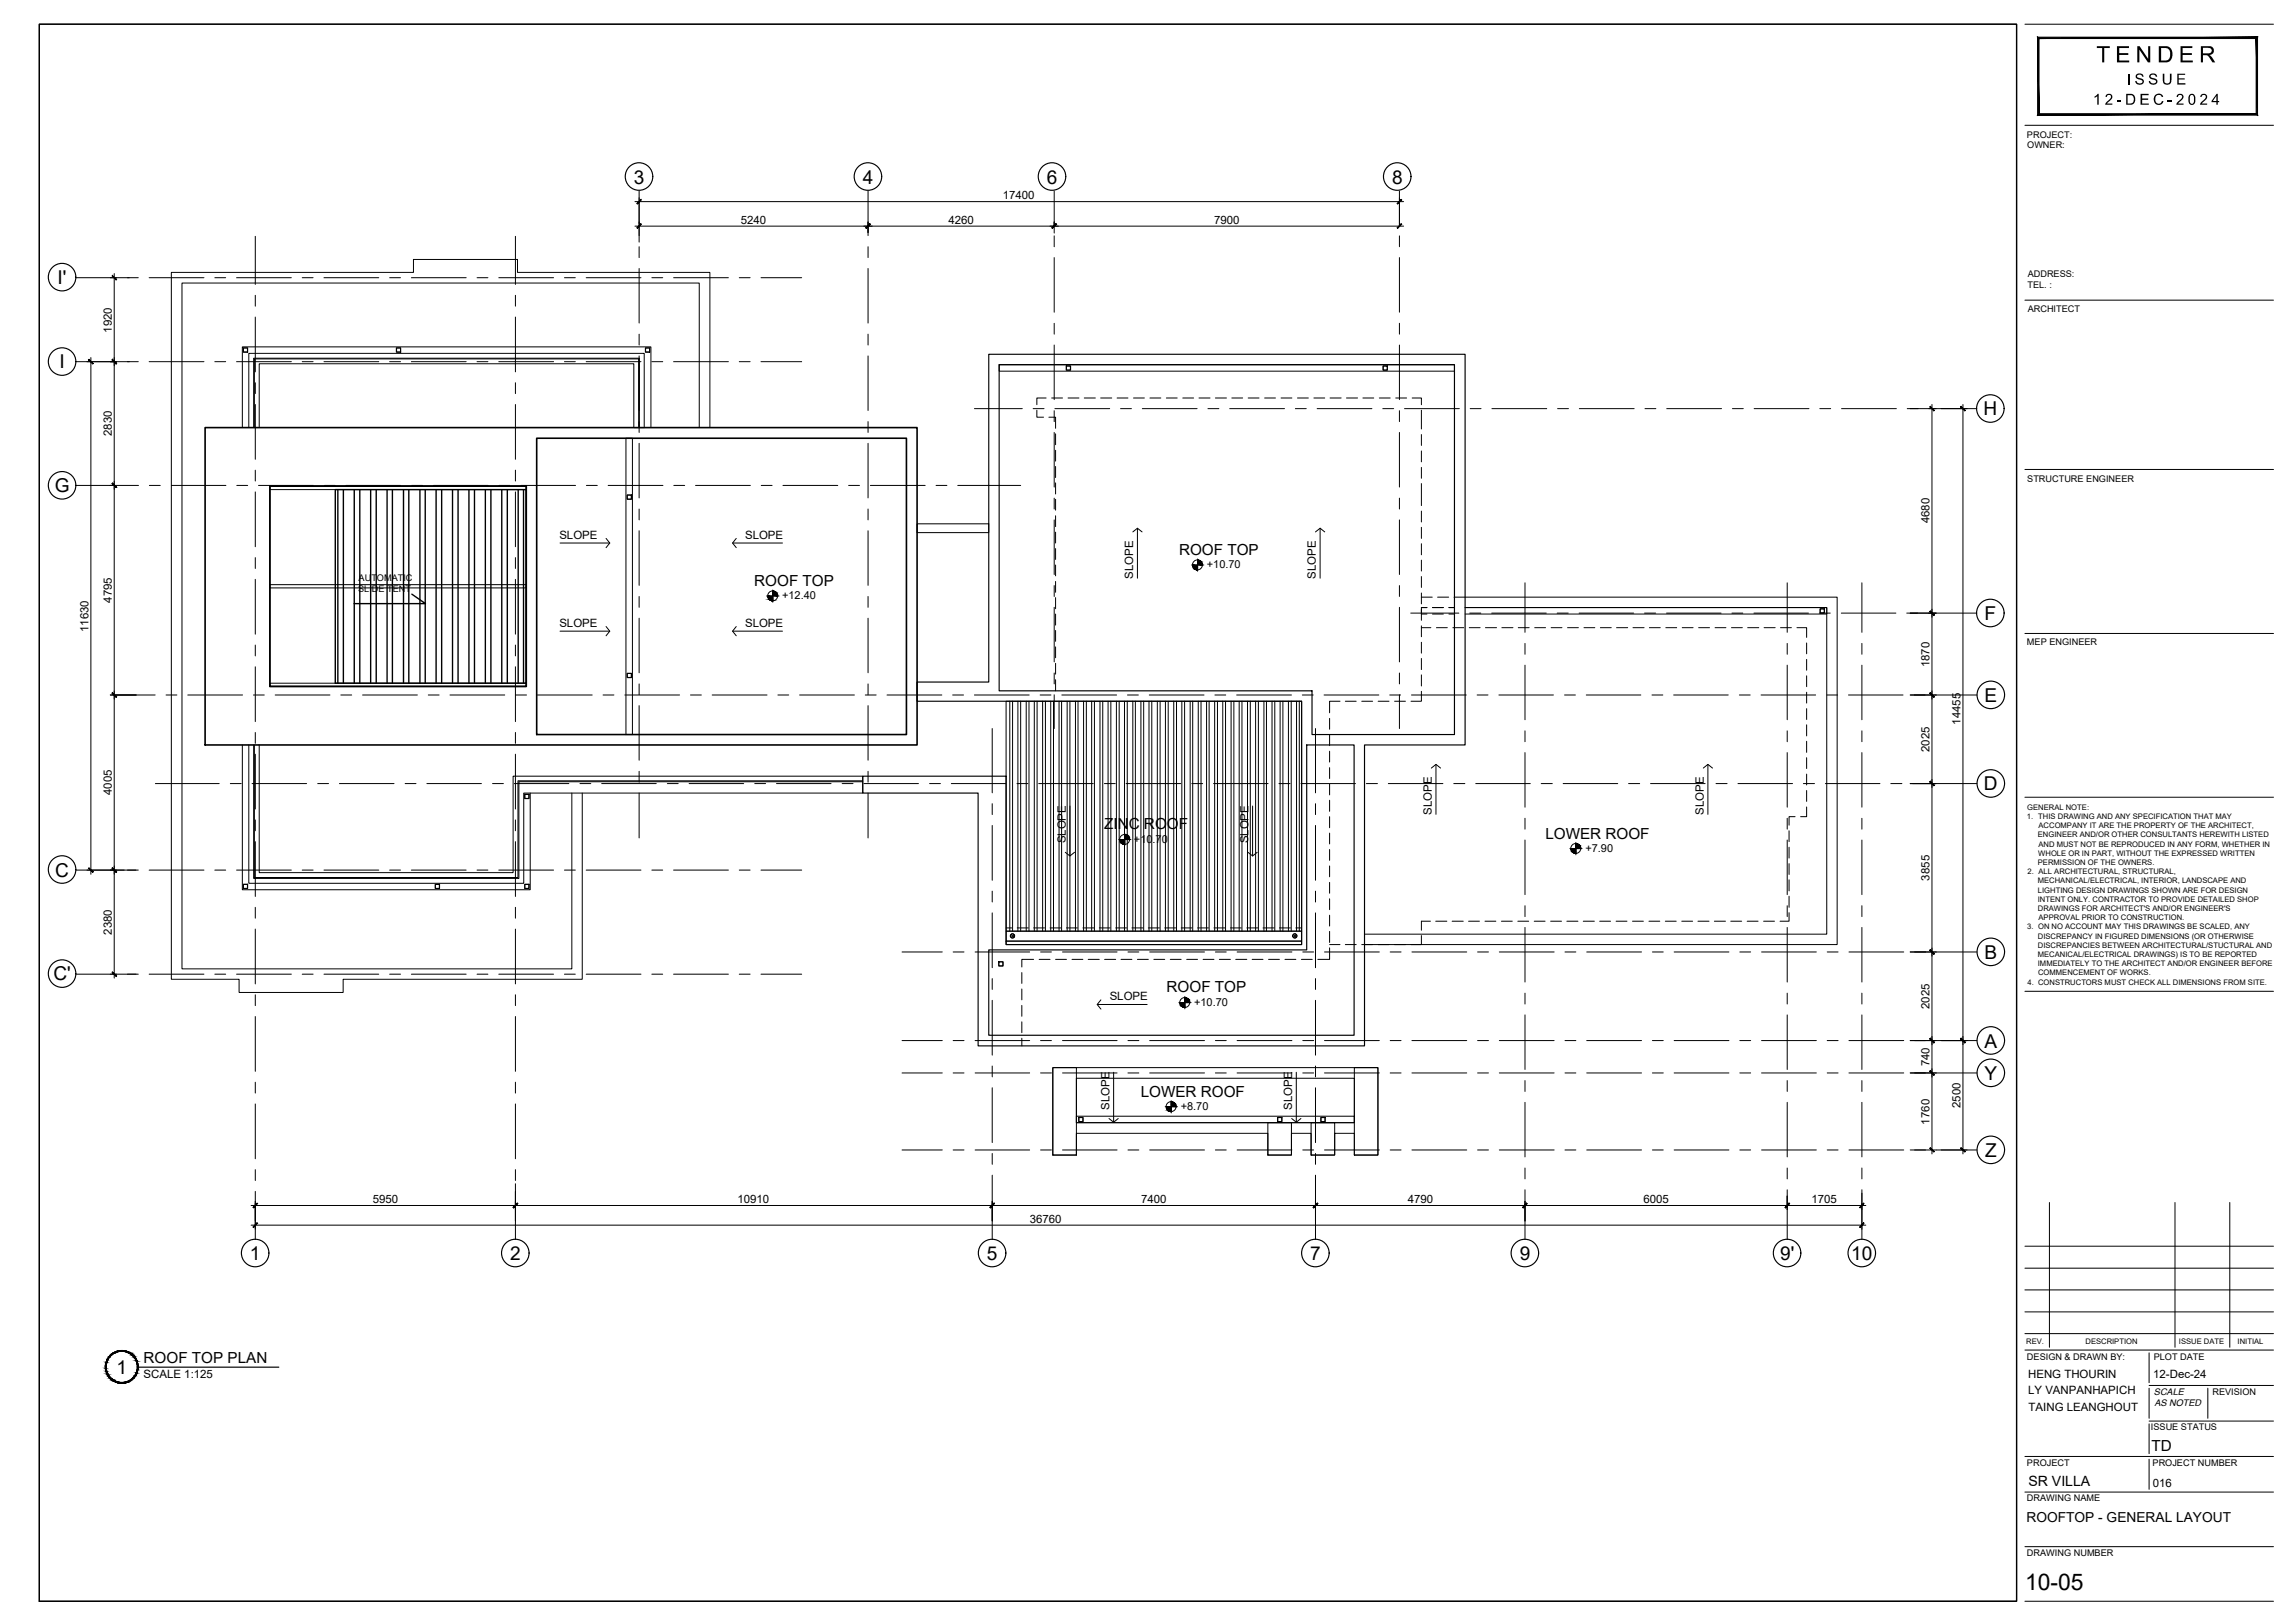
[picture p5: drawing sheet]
<svg xmlns="http://www.w3.org/2000/svg" width="420mm" height="297mm" viewBox="0 0 420 297" stroke-linecap="round" stroke-linejoin="round" font-family="sans-serif">
<defs><g id="words">
<g font-size="4.2">
<text x="383.8" y="11.4">TENDER</text>
<text x="370.8" y="291.1">10-05</text>
</g>
<g font-size="3.5">
<text x="116" y="33.6">3</text>
<text x="157.9" y="33.6">4</text>
<text x="191.6" y="33.6">6</text>
<text x="254.8" y="33.6">8</text>
<text x="10.5" y="52">I'</text>
<text x="10.9" y="67.4">I</text>
<text x="363.1" y="76">H</text>
<text x="10" y="90.1">G</text>
<text x="363.3" y="113.5">F</text>
<text x="363.3" y="128.4">E</text>
<text x="363.2" y="144.6">D</text>
<text x="10.1" y="160.4">C</text>
<text x="9.8" y="179.4">C'</text>
<text x="363.3" y="175.5">B</text>
<text x="363.3" y="191.7">A</text>
<text x="363.3" y="197.6">Y</text>
<text x="363.4" y="211.7">Z</text>
<text x="45.8" y="230.6">1</text>
<text x="93.4" y="230.6">2</text>
<text x="180.7" y="230.6">5</text>
<text x="239.9" y="230.6">7</text>
<text x="278.2" y="230.6">9</text>
<text x="325.9" y="230.6">9'</text>
<text x="338.9" y="230.6">10</text>
<text x="21.3" y="251.4">1</text>
</g>
<g font-size="2.8">
<text x="389.4" y="15.5">ISSUE</text>
<text x="383.2" y="19.2">12-DEC-2024</text>
<text x="215.9" y="101.6">ROOF TOP</text>
<text x="138.1" y="107.3">ROOF TOP</text>
<text x="202.1" y="151.8">ZINC ROOF</text>
<text x="282.9" y="153.5">LOWER ROOF</text>
<text x="213.6" y="181.6">ROOF TOP</text>
<text x="208.8" y="200.7">LOWER ROOF</text>
<text x="26.3" y="249.4">ROOF TOP PLAN</text>
<text x="393.9" y="265.5">TD</text>
</g>
<text font-size="2.6" x="371.3" y="271.9">SR VILLA</text>
<text font-size="2.5" x="371" y="278.6">ROOFTOP - GENERAL LAYOUT</text>
<g font-size="2.1">
<text x="135.6" y="40.9">5240</text>
<text x="173.7" y="40.9">4260</text>
<text x="183.6" y="36.5">17400</text>
<text x="222.3" y="40.9">7900</text>
<text x="20.5" y="60.9" transform="rotate(-90 20.5 60.9)">1920</text>
<text x="20.5" y="79.8" transform="rotate(-90 20.5 79.8)">2830</text>
<text x="353.3" y="95.8" transform="rotate(-90 353.3 95.8)">4680</text>
<text x="102.4" y="98.6">SLOPE</text>
<text x="136.4" y="98.6">SLOPE</text>
<text x="207.5" y="105.9" transform="rotate(-90 207.5 105.9)">SLOPE</text>
<text x="240.9" y="105.9" transform="rotate(-90 240.9 105.9)">SLOPE</text>
<text x="20.5" y="110.3" transform="rotate(-90 20.5 110.3)">4795</text>
<text x="16.2" y="115.7" transform="rotate(-90 16.2 115.7)">11630</text>
<text x="102.4" y="114.8">SLOPE</text>
<text x="136.4" y="114.8">SLOPE</text>
<text x="353.3" y="122.1" transform="rotate(-90 353.3 122.1)">1870</text>
<text x="353.3" y="137.6" transform="rotate(-90 353.3 137.6)">2025</text>
<text x="358.9" y="132.6" transform="rotate(-90 358.9 132.6)">14455</text>
<text x="20.5" y="145.5" transform="rotate(-90 20.5 145.5)">4005</text>
<text x="262.1" y="149.2" transform="rotate(-90 262.1 149.2)">SLOPE</text>
<text x="311.9" y="149.2" transform="rotate(-90 311.9 149.2)">SLOPE</text>
<text x="195.1" y="154.4" transform="rotate(-90 195.1 154.4)">SLOPE</text>
<text x="228.6" y="154.4" transform="rotate(-90 228.6 154.4)">SLOPE</text>
<text x="353.3" y="161.1" transform="rotate(-90 353.3 161.1)">3855</text>
<text x="20.5" y="171.1" transform="rotate(-90 20.5 171.1)">2380</text>
<text x="203.2" y="183.1">SLOPE</text>
<text x="353.3" y="184.6" transform="rotate(-90 353.3 184.6)">2025</text>
<text x="353.3" y="195.1" transform="rotate(-90 353.3 195.1)">740</text>
<text x="203.1" y="203.1" transform="rotate(-90 203.1 203.1)">SLOPE</text>
<text x="236.6" y="203.1" transform="rotate(-90 236.6 203.1)">SLOPE</text>
<text x="358.9" y="202.8" transform="rotate(-90 358.9 202.8)">2500</text>
<text x="353.3" y="205.8" transform="rotate(-90 353.3 205.8)">1760</text>
<text x="68.2" y="220.2">5950</text>
<text x="135" y="220.2">10910</text>
<text x="208.9" y="220.2">7400</text>
<text x="257.7" y="220.2">4790</text>
<text x="300.9" y="220.2">6005</text>
<text x="331.6" y="220.2">1705</text>
<text x="188.5" y="223.8">36760</text>
<text x="26.3" y="252.3">SCALE 1:125</text>
<text x="371.3" y="252.1">HENG THOURIN</text>
<text x="371.3" y="255.2">LY VANPANHAPICH</text>
<text x="394.2" y="252.3">12-Dec-24</text>
<text x="371.4" y="258.3">TAING LEANGHOUT</text>
<text x="394.1" y="272.1">016</text>
</g>
<g font-size="2">
<text x="220.9" y="104">+10.70</text>
<text x="143.2" y="109.7">+12.40</text>
<text x="207.6" y="154.2">+10.70</text>
<text x="290.2" y="155.9">+7.90</text>
<text x="218.6" y="184.1">+10.70</text>
<text x="216.2" y="203.2">+8.70</text>
</g>
<g font-size="1.7">
<text x="371.1" y="25.2">PROJECT:</text>
<text x="371.1" y="27.2">OWNER:</text>
<text x="371.2" y="52.6">TEL. :</text>
<text x="371.2" y="50.7">ADDRESS:</text>
<text x="371.2" y="57.1">ARCHITECT</text>
<text x="371.1" y="88.2">STRUCTURE ENGINEER</text>
<text x="65.7" y="106.3">AUTOMATIC</text>
<text x="65.6" y="108.3">SLIDE TENT</text>
<text x="371.1" y="118.1">MEP ENGINEER</text>
<text x="371.1" y="248.8">DESIGN &amp; DRAWN BY:</text>
<text x="394.3" y="248.8">PLOT DATE</text>
<text x="394.3" y="255.3">SCALE</text>
<text x="394.4" y="257.3">AS NOTED</text>
<text x="405" y="255.3">REVISION</text>
<text x="393.8" y="261.8">ISSUE STATUS</text>
<text x="371.1" y="268.3">PROJECT</text>
<text x="394.1" y="268.3">PROJECT NUMBER</text>
<text x="371.1" y="274.8">DRAWING NAME</text>
<text x="371.1" y="284.8">DRAWING NUMBER</text>
</g>
<g font-size="1.4">
<text x="371.1" y="149.9">1. THIS DRAWING AND ANY SPECIFICATION THAT MAY</text>
<text x="371.1" y="148.2">GENERAL NOTE:</text>
<text x="373.1" y="153.2">ENGINEER AND/OR OTHER CONSULTANTS HEREWITH LISTED</text>
<text x="373.2" y="151.5">ACCOMPANY IT ARE THE PROPERTY OF THE ARCHITECT,</text>
<text x="373.2" y="154.9">AND MUST NOT BE REPRODUCED IN ANY FORM, WHETHER IN</text>
<text x="371.2" y="160">2. ALL ARCHITECTURAL, STRUCTURAL,</text>
<text x="373.1" y="158.3">PERMISSION OF THE OWNERS.</text>
<text x="373.1" y="161.7">MECHANICAL/ELECTRICAL, INTERIOR, LANDSCAPE AND</text>
<text x="373.2" y="156.6">WHOLE OR IN PART, WITHOUT THE EXPRESSED WRITTEN</text>
<text x="373.1" y="163.4">LIGHTING DESIGN DRAWINGS SHOWN ARE FOR DESIGN</text>
<text x="373.1" y="165">INTENT ONLY. CONTRACTOR TO PROVIDE DETAILED SHOP</text>
<text x="373.1" y="166.7">DRAWINGS FOR ARCHITECT'S AND/OR ENGINEER'S</text>
<text x="371.1" y="170.1">3. ON NO ACCOUNT MAY THIS DRAWINGS BE SCALED, ANY</text>
<text x="373.1" y="171.8">DISCREPANCY IN FIGURED DIMENSIONS (OR OTHERWISE</text>
<text x="373.1" y="173.5">DISCREPANCIES BETWEEN ARCHITECTURAL/STUCTURAL AND</text>
<text x="373.2" y="168.4">APPROVAL PRIOR TO CONSTRUCTION.</text>
<text x="373.1" y="175.1">MECANICAL/ELECTRICAL DRAWINGS) IS TO BE REPORTED</text>
<text x="373.1" y="176.8">IMMEDIATELY TO THE ARCHITECT AND/OR ENGINEER BEFORE</text>
<text x="373.1" y="178.5">COMMENCEMENT OF WORKS.</text>
<text x="371.2" y="180.2">4. CONSTRUCTORS MUST CHECK ALL DIMENSIONS FROM SITE.</text>
<text x="371" y="246">REV.</text>
<text x="381.8" y="246">DESCRIPTION</text>
<text x="398.9" y="246">ISSUE DATE</text>
<text x="409.7" y="246">INITIAL</text>
</g>
</g></defs>
<!-- layer: LW-1 -->
<g fill="none" stroke="#000" stroke-width=".18">
<path d="M370.7 4.4h45.5M370.7 22.9h45.5M370.7 54.9h45.5M44.4 78.3v-14.8h74.8v14.8M45.6 78.3v-13.6h72.3v13.6h-1.9v-11.7h-68.5v11.7M46.4 78.3v-12.7h70.7v12.7M46.6 78.3v-12.6h70.3v12.6M128 78.3v-26.5h-94.7v125.5h71.4v-32.2M130 78.3v-28.4h-35.3v-2.4h-19v2.4h-44.3v129.3h12.4v2.4h19v-2.4h43.8v-34.1M189.8 75.1v1.3h1.3M191.5 72.8h-1.7v1.3M192 76.4h1.3v2"/>
<path d="M192.5 72.8h2M193.3 79.4v2M195.5 72.8h2M198.5 72.8h2M201.5 72.8h2M204.5 72.8h2M207.5 72.8h2M210.5 72.8h2M213.5 72.8h2M216.5 72.8h2M219.5 72.8h2M222.5 72.8h2"/>
<path d="M225.5 72.8h2M228.5 72.8h2M231.5 72.8h2M234.5 72.8h2M237.5 72.8h2M240.5 72.8h2M243.5 72.8h2M246.5 72.8h2M249.5 72.8h2M252.5 72.8h2M255.5 72.8h2M258.5 72.8h1.7v1.3"/>
<path d="M260.2 75.1v3.4M260.2 79.5v2M49.4 89h47v.6h-47zM167.9 95.9h13.1v1.6h-13.1zM193.3 82.4v2M193.3 85.4v2M193.3 88.4v2M193.3 91.4v2M193.3 94.4v2M193.3 97.4v2M260.2 88.5v4M260.2 82.5v2"/>
<path d="M260.2 85.5v2M260.2 93.5v2M260.2 96.5v2M260.2 99.5v2M370.7 85.9h45.5M49.4 107h47v.6h-47zM193.3 100.4v2M193.3 103.4v2M193.3 106.4v2M193.3 109.4v2M193.3 112.4v2M193.3 115.4v2"/>
<path d="M193.3 118.4v2M260.2 111.2h1h-1v1.2h1M260.2 102.5v2M260.2 105.5v2M260.2 108.5v2M260.2 111.5v2M260.2 114.5v2M260.2 117.5v2M260.2 114.9h1.8M260.2 109.3h2M262.3 111.2h1.9M262.3 112.4h1.9"/>
<path d="M263 114.9h2M263.2 109.3h2M265.3 111.2h1M265.3 112.4h1M266 114.9h2M266.2 109.3h2M269 114.9h2M271.9 114.9h2.1M275 114.9h2M278 114.9h2M281 114.9h2M284 114.9h2"/>
<path d="M287 114.9h2M290 114.9h2M293 114.9h2M296 114.9h2M299 114.9h2M302 114.9h2M305 114.9h2M308 114.9h2M311 114.9h2M314 114.9h2M317 114.9h2M320 114.9h2"/>
<path d="M323 114.9h2M326 114.9h2M329 114.9h1.8v1.8M330.8 117.7v2M370.7 115.9h45.5M44.4 136.3v26.5h52.7v-17.7M45.6 136.3v25.4h50.3v-16.6h62v-3h-64v17.6h-46.4v-23.4M46.4 136.3v24.5h48.6v-17.7h62.9M46.6 136.3v24.3h48.2v-17.7h63.1M49.4 125h47v.6h-47zM184.9 128.3v42.1M185.4 128.3v42.1"/>
<path d="M186.4 128.3v42.1M186.9 128.3v42.1M187.9 128.3v42.1M188.4 128.3v42.1M189.4 128.3v42.1M189.9 128.3v42.1M190.9 128.3v42.1M191.4 128.3v42.1M192.4 128.3v42.1M192.9 128.3v42.1M193.3 121.4v2M193.3 124.4v2"/>
<path d="M193.9 128.3v42.1M194.4 128.3v42.1M195.4 128.3v42.1M195.9 128.3v42.1M196.9 128.3v42.1M197.4 128.3v42.1M198.4 128.3v42.1M198.9 128.3v42.1M199.9 128.3v42.1M200.4 128.3v42.1M201.4 128.3v42.1M201.9 128.3v42.1"/>
<path d="M202.9 128.3v42.1M203.4 128.3v42.1M204.4 128.3v42.1M204.9 128.3v42.1M205.9 128.3v42.1M206.4 128.3v42.1M207.4 128.3v42.1M207.9 128.3v42.1M208.9 128.3v42.1M209.4 128.3v42.1M210.4 128.3v42.1M210.9 128.3v42.1"/>
<path d="M211.9 128.3v42.1M212.4 128.3v42.1M213.4 128.3v42.1M213.9 128.3v42.1M214.9 128.3v42.1M215.4 128.3v42.1M216.4 128.3v42.1M216.9 128.3v42.1M217.9 128.3v42.1M218.4 128.3v42.1M219.4 128.3v42.1M219.9 128.3v42.1"/>
<path d="M220.9 128.3v42.1M221.4 128.3v42.1M222.4 128.3v42.1M222.9 128.3v42.1M223.9 128.3v42.1M224.4 128.3v42.1M225.4 128.3v42.1M225.9 128.3v42.1M226.9 128.3v42.1M227.4 128.3v42.1M228.4 128.3v42.1M228.9 128.3v42.1"/>
<path d="M229.9 128.3v42.1M230.4 128.3v42.1M231.4 128.3v42.1M231.9 128.3v42.1M232.9 128.3v42.1M233.4 128.3v42.1M234.4 128.3v42.1M234.9 128.3v42.1M235.9 128.3v42.1M236.4 128.3v42.1M237.4 128.3v42.1M237.9 128.3v42.1"/>
<path d="M243.4 131.5v2M243.4 134.5v2M243.4 137.5v2M245.3 128.3h-1.9v2.2M246.3 128.3h2M249.3 128.3h2M252.3 128.3h2M255.3 128.3h2M260.2 126.5v1.8h-1.9M260.2 120.5v2M260.2 123.5v2M330.8 120.7v2"/>
<path d="M330.8 123.7v2M330.8 126.7v2M330.8 129.7v2M330.8 132.7v2M330.8 135.7v2M330.8 138.7v2M243.4 140.5v2M243.4 143.5v2M243.4 146.5v2M243.4 149.5v2M243.4 152.5v2M243.4 155.5v2"/>
<path d="M243.4 158.5v2M327.5 152v2M327.5 155.1v1.9M327.5 158.1v1.9M328.6 149.5h-1.1v1.5M330.8 147.7v1.8h-1.2M330.8 141.7v2M330.8 144.7v2M370.7 145.9h45.5M184.2 169.8h1.1M186.2 169.8h2.1M187.1 178v2"/>
<path d="M189.2 175.6h-2.1v1.4M189.2 169.8h2M190.2 175.6h2M192.2 169.8h2M193.3 175.6h1.9M195.2 169.8h2M196.3 175.6h1.9M198.2 169.8h2M199.2 175.6h2.1M201.3 169.8h1.9M202.2 175.6h2.1M204.3 169.8h1.9"/>
<path d="M205.2 175.6h2M207.2 169.8h2.1M208.2 175.6h2M210.2 169.8h2.1M211.2 175.6h2M213.2 169.8h2M214.2 175.6h2M216.2 169.8h2M217.3 175.6h1.9M219.2 169.8h2M220.3 175.6h2M222.3 169.8h1.9"/>
<path d="M223.2 175.6h2.1M225.3 169.8h1.9M226.2 175.6h2.1M228.3 169.8h2M229.2 175.6h2M231.2 169.8h2.1M232.2 175.6h2M234.2 169.8h2.1M235.2 175.6h2M237.2 169.8h1.1M238.3 175.6h1.9M243.4 173.5v2.1h-2.1"/>
<path d="M243.4 161.5v2M243.4 164.5v2M243.4 167.5v2M243.4 170.5v2M243.4 172.9h1.9M246.3 172.9h2M249.3 172.9h2M252.3 172.9h2M255.3 172.9h2M260.2 171.2v1.7h-1.9M261.9 168.6h-1.7v1.7M262.8 168.6h2.1"/>
<path d="M265.9 168.6h2M268.9 168.6h1.9M271.9 168.6h2M274.9 168.6h2M277.9 168.6h2M280.9 168.6h2M283.9 168.6h2M286.9 168.6h2M289.9 168.6h2M292.9 168.6h2M295.9 168.6h2M298.9 168.6h2"/>
<path d="M301.9 168.6h2M304.9 168.6h2M307.9 168.6h2M310.9 168.6h2M313.9 168.6h2M316.9 168.6h2M319.9 168.6h2M322.9 168.6h2M327.5 167v1.6h-1.6M327.5 161v2.1M327.5 164v2.1M187.1 181v2"/>
<path d="M187.1 184v2M187.1 187v2M187.1 190v1.4M370.7 181.4h45.5M370.7 236.1h45.5M370.7 232.1h45.5M370.7 228.1h45.5M375.2 220.1v26.5M398.2 220.1v26.5M408.2 220.1v26.5M370.7 247.1h45.5M370.7 244.1h45.5"/>
<path d="M370.7 240.1h45.5M393.4 253.6h22.8M393.4 247.6v5.5M393.4 254.1v5.5M404.2 254.1v5.5M370.7 273.1h45.5M370.7 266.6h45.5M393.4 260.6v5.5M393.4 267.1v5.5M393.4 260.1h22.8M370.7 293.1h45.5M370.7 283.1h45.5"/>
</g>
<!-- layer: FLOOR DRAIN -->
<g fill="none" stroke="#000" stroke-width=".18">
<path d="M44.5 63.7h.8v.8h-.8zM44.6 63.7h.7v.7h-.7zM72.6 63.7h.8v.8h-.8zM72.6 63.7h.7v.7h-.7zM118.2 63.7h.8v.8h-.8zM118.2 63.7h.7v.7h-.7zM182.9 66.7h83.4v1.2h-83.4zM195.2 67h.8v.8h-.8zM195.2 67h.8v.7h-.8zM253.2 67h.8v.8h-.8zM253.2 67h.8v.7h-.8zM114.6 80.2h1.2v54.2h-1.2z"/>
<path d="M114.8 90.6h.8v.8h-.8zM114.9 90.6h.7v.7h-.7zM268.2 111.2h66.2v1.2h-66.2M333.2 111.4h.8v.8h-.8zM114.8 123.2h.8v.8h-.8zM114.9 123.3h.7v.7h-.7zM96.1 145.4h.8v.8h-.8zM96.1 145.4h.7v.7h-.7zM44.5 161.8h.8v.8h-.8zM44.6 161.9h.7v.7h-.7zM79.7 161.8h.8v.8h-.8zM79.7 161.9h.7v.7h-.7z"/>
<path d="M96.1 161.8h.8v.8h-.8zM96.1 161.9h.7v.7h-.7zM182.8 176h.8v.8h-.8zM182.9 176.1h.7v.7h-.7zM185.1 171.1l.6 .5M185.7 171.1l-.6 .5M236.8 171.1l.5 .5M237.3 171.1l-.5 .5M197.1 204.3h50.8v1.2h-50.8zM197.5 204.5h.8v.8h-.8zM197.5 204.5h.7v.8h-.7zM233.9 204.5h.8v.8h-.8z"/>
<path d="M241.8 204.5h.8v.8h-.8zM241.9 204.5h.7v.8h-.7z"/>
<circle cx="185.4" cy="171.3" r=".4"/>
<circle cx="185.4" cy="171.3" r=".36"/>
<circle cx="237" cy="171.3" r=".36"/>
<circle cx="237" cy="171.3" r=".4"/>
</g>
<!-- layer: LW-3 -->
<path d="M184.2 128.3h54.1v42.1h-54.1zM184.2 170.4h54.1v1.8h-54.1zM184.2 172.2h54.1v.7h-54.1zM192.7 195.4h4.4v16h-4.4zM247.9 195.4h4.4v16h-4.4zM232.1 205.5h4.3v5.9h-4.3zM240 205.5h4.3v5.9h-4.3z" fill="none" stroke="#000" stroke-width=".18"/>
<!-- layer: HATCH -->
<g fill="none" stroke="#000" stroke-width=".25">
<path d="M49.4 89h47v36.6h-47zM61.4 89.6h35v35.4h-35zM61.8 89.6v35.4M62.9 89.6v35.4M64.9 89.6v35.4M65.9 89.6v35.4M67.9 89.6v35.4M68.9 89.6v35.4M70.9 89.6v35.4M71.8 89.6v35.4M73.9 89.6v35.4M74.8 89.6v35.4"/>
<path d="M76.9 89.6v35.4M77.9 89.6v35.4M79.8 89.6v35.4M80.9 89.6v35.4M82.8 89.6v35.4M83.9 89.6v35.4M85.9 89.6v35.4M86.9 89.6v35.4M88.9 89.6v35.4M89.9 89.6v35.4M91.9 89.6v35.4M92.9 89.6v35.4"/>
<path d="M94.9 89.6v35.4M95.8 89.6v35.4M75.4 108.7l2.5 1.8h-13.1"/>
</g>
<!-- layer: LW-5 -->
<path d="M37.5 78.3h130.4v58h-130.4zM49.4 89h47v36.6h-47zM98.3 80.2h67.6v54.2h-67.6z" fill="none" stroke="#000" stroke-width=".3"/>
<!-- layer: LW-2 -->
<path d="M268.2 109.3h68.1v63.6h-86.5M268.2 111.2h66.2v59.8h-84.6M192.7 195.4h59.6v16h-4.4v-4h-3.6v4h-4.3v-4h-3.6v4h-4.3v-4h-35v4h-4.4zM197.1 197.3h50.8v8.2h-50.8z" fill="none" stroke="#000" stroke-width=".18"/>
<!-- layer: LW-4 -->
<path d="M181 64.8h87.2v71.5h-18.4v55.1h-70.7v-46.3h-21.2v-3h26.3v30.8h54.1v-44.6h-70.4v-3.5h13.1zM182.9 66.7h83.4v67.7h-26.1v-8h-57.3zM181 173.8h58.2v-37.5h8.7v53.2h-66.9z" fill="none" stroke="#000" stroke-width=".21"/>
<!-- layer: ANNOTATION -->
<g fill="none" stroke="#000" stroke-width=".21">
<path d="M25.3 250.2h25.8"/>
<circle cx="117" cy="32.3" r="2.52"/>
<circle cx="158.9" cy="32.3" r="2.52"/>
<circle cx="192.6" cy="32.3" r="2.52"/>
<circle cx="255.8" cy="32.3" r="2.52"/>
<circle cx="11.4" cy="50.7" r="2.52"/>
<circle cx="11.4" cy="66.2" r="2.52"/>
<circle cx="364.4" cy="74.8" r="2.52"/>
<circle cx="11.4" cy="88.8" r="2.52"/>
<circle cx="364.4" cy="112.2" r="2.52"/>
<circle cx="364.5" cy="127.2" r="2.52"/>
<circle cx="11.4" cy="159.1" r="2.52"/>
<circle cx="364.5" cy="143.4" r="2.52"/>
<circle cx="11.4" cy="178.2" r="2.52"/>
<circle cx="364.5" cy="174.2" r="2.52"/>
<circle cx="364.5" cy="190.4" r="2.52"/>
<circle cx="364.5" cy="196.3" r="2.52"/>
<circle cx="364.5" cy="210.4" r="2.52"/>
<circle cx="46.7" cy="229.3" r="2.52"/>
<circle cx="94.3" cy="229.3" r="2.52"/>
<circle cx="181.6" cy="229.3" r="2.52"/>
<circle cx="240.8" cy="229.3" r="2.52"/>
<circle cx="279.2" cy="229.3" r="2.52"/>
<circle cx="327.2" cy="229.3" r="2.52"/>
<circle cx="340.8" cy="229.3" r="2.52"/>
<circle cx="22.3" cy="250.2" r="2.98"/>
<circle cx="22.3" cy="250.2" r="2.86"/>
</g>
<!-- layer: HATCH -->
<g fill="#000" stroke="#000" stroke-width=".18">
<path d="M21.6 253.1h1.4zM21.9 247.2h.7z"/>
<path d="M19.3 249.9l.1 .5v-.5zM19.3 249.9l.1 .5h-.1z"/>
<path d="M19.3 250.4l.1 .1zM19.3 250.4l.1 .1z"/>
<path d="M19.3 250.5l.3 .5-.2-.5zM19.3 250.5l.3 .5h-.2z"/>
<path d="M19.4 249.3l.2 .1zM19.4 249.3l.2 .1z"/>
<path d="M19.4 249.4v.5l.2-.5zM19.4 249.4v.5h-.1zM19.3 249.9h.1zM19.3 249.9h.1z"/>
<path d="M19.4 251h.2zM19.4 251h.2z"/>
<path d="M19.4 251l.4 .5-.2-.5zM19.4 251l.4 .5h-.2z"/>
<path d="M19.6 248.8l.2 .1zM19.6 248.8l.2 .1h-.2z"/>
<path d="M19.6 248.9v.4l.2-.4zM19.6 248.9v.4h-.2z"/>
<path d="M19.6 251.5h.2zM19.6 251.5h.2z"/>
<path d="M19.6 251.5l.5 .5zM19.6 251.5l.5 .5h-.2z"/>
<path d="M19.9 248.4l-.1 .4 .3-.4zM19.9 248.4l-.1 .4h-.2z"/>
<path d="M19.9 252h.2zM19.9 252h.2z"/>
<path d="M19.9 248.3h.2zM19.9 248.3l.2 .1h-.2z"/>
<path d="M19.9 252l.5 .3zM19.9 252l.5 .3z"/>
<path d="M20.2 248l-.1 .3 .3-.3zM20.2 248l-.1 .3h-.2z"/>
<path d="M20.2 252.3l.4 .1zM20.2 252.3l.4 .1z"/>
<path d="M20.3 247.9l.1 .1 .2-.1zM20.3 247.9l.1 .1h-.2z"/>
<path d="M20.3 252.4l.6 .3-.3-.3zM20.3 252.4l.6 .3h-.3z"/>
<path d="M20.6 247.7v.2l.3-.2zM20.3 247.9l.3-.2v.2z"/>
<path d="M20.6 252.7l.5 .1zM20.6 252.7l.5 .1z"/>
<path d="M20.8 247.6h.3zM20.6 247.7h.3z"/>
<path d="M20.8 252.8l.6 .1zM20.8 252.8l.6 .1z"/>
<path d="M21.3 253h.6zM21.3 253h.6z"/>
<path d="M21 247.5l.1 .1 .3-.1zM20.8 247.6l.2-.1 .1 .1z"/>
<path d="M21 252.9l.9 .1zM21 252.9l.9 .1z"/>
<path d="M21.6 253.1h1zM21.9 253.1h.7z"/>
<path d="M21.3 247.3l.1 .2 .5-.2zM21 247.5l.3-.2 .1 .2z"/>
<path d="M21.3 253l1.1 .1zM21.3 253l1.1 .1z"/>
<path d="M21.4 247.3h1zM21.3 247.3h.6zM21.3 247.3h.6zM21.3 247.3h.6z"/>
<path d="M21.9 247.2l1.1 .1zM21.6 247.3h1.4z"/>
<path d="M21.6 247.3h1.6zM21.4 247.3h1.8z"/>
<path d="M22.4 247.3l1 .1zM22.4 247.3l1 .1z"/>
<path d="M21.4 253.1h1.8zM21.4 253.1h1.6z"/>
<path d="M22.6 253h.6zM22.4 253.1h.8z"/>
<path d="M23 247.4h.5zM23 247.4h.5z"/>
<path d="M23 253h.4zM22.6 253h.6z"/>
<path d="M23.2 247.4l.5 .2zM23.2 247.4l.5 .2z"/>
<path d="M23.2 252.9h.3zM23 253h.4z"/>
<path d="M23.5 247.6l.5 .1zM23.5 247.6l.5 .1z"/>
<path d="M23.5 252.8h.2zM23.2 252.9h.3z"/>
<path d="M23.8 247.7l.4 .1zM23.8 247.7l.4 .1z"/>
<path d="M23.8 252.6l-.1 .2 .3-.2zM23.5 252.8l.3-.2-.1 .2z"/>
<path d="M24 247.8l.5 .3-.3-.3zM24 247.8l.5 .3h-.2z"/>
<path d="M24 252.5v.1l.2-.1zM23.8 252.6l.2-.1v.1z"/>
<path d="M24.3 248.1l.3 .1zM24.3 248.1l.3 .1z"/>
<path d="M24.3 252.3l-.1 .2 .3-.2zM24 252.5l.3-.2-.1 .2z"/>
<path d="M24.4 248.2l.4 .4-.2-.4zM24.4 248.2l.4 .4h-.2z"/>
<path d="M24.4 252.2h.2zM24.3 252.3h.2z"/>
<path d="M24.6 248.6h.2zM24.6 248.6h.2z"/>
<path d="M24.6 251.8v.4l.2-.4zM24.6 251.8v.4h-.2z"/>
<path d="M24.7 248.6l.4 .5-.3-.5zM24.7 248.6l.4 .5h-.2z"/>
<path d="M24.7 251.7h.1zM24.6 251.8h.2z"/>
<path d="M24.9 249.1h.2zM24.9 249.1h.2z"/>
<path d="M25 249.1l.2 .5-.1-.5zM25 249.1l.2 .5h-.1zM25.1 249.6h.1zM25.1 249.6h.1z"/>
<path d="M25 251.2l.1 .1zM25 251.2l.1 .1z"/>
<path d="M24.9 251.3l-.1 .4 .3-.4zM24.9 251.3l-.1 .4h-.1z"/>
<path d="M25.1 249.6l.2 .6-.1-.6zM25.1 249.6l.2 .6h-.2z"/>
<path d="M25.1 250.7v.5l.1-.5zM25.1 250.7v.5h-.1z"/>
<path d="M25.1 250.2l.1 .5 .1-.5zM25.1 250.2l.1 .5h-.1zM25.1 250.7h.1zM25.1 250.7h.1z"/>
</g>
<g fill="#000" stroke="#000" stroke-width=".18">
<path d="M141.2 109.9l.3 .1zM141.5 108.2h.1zM218.9 104.3h.3zM219.2 102.5h.2zM205.6 154.5h.3zM205.9 152.7l.2 .1zM288.2 156.2h.3zM288.5 154.4h.2zM216.6 184.3l.3 .1zM216.9 182.6h.2zM214.1 203.4h.3zM214.4 201.7h.2z"/>
<path d="M140.6 109.1l.9 .1v-.1zM140.6 109.1l.9 .1h-.9z"/>
<path d="M140.6 109.2l.9 .2v-.2zM140.6 109.2l.9 .2h-.9z"/>
<path d="M140.6 109.4l.9 .1v-.1zM140.6 109.4l.9 .1h-.8z"/>
<path d="M140.7 109.5l.8 .2v-.2zM140.7 109.5l.8 .2h-.7z"/>
<path d="M140.8 109.7l.7 .1zM140.8 109.7l.7 .1z"/>
<path d="M140.9 109.8l.6 .1v-.1zM140.9 109.8l.6 .1h-.5z"/>
<path d="M141 109.9h.5zM141 109.9h.5z"/>
<path d="M141.3 110h.2zM141.2 109.9l.3 .1z"/>
<path d="M141.5 108.2h.3zM141.5 108.2h.3z"/>
<path d="M141.5 108.2l.4 .1zM141.5 108.2l.4 .1z"/>
<path d="M141.5 108.3l.6 .1zM141.5 108.3l.6 .1z"/>
<path d="M141.5 108.4l.7 .1-.1-.1zM141.5 108.4l.7 .1h-.7z"/>
<path d="M141.5 108.5l.7 .2v-.2zM141.5 108.5l.7 .2h-.7z"/>
<path d="M141.5 108.7l.8 .1-.1-.1zM141.5 108.7l.8 .1h-.8z"/>
<path d="M141.5 108.8l.9 .1-.1-.1zM141.5 108.8l.9 .1h-.9z"/>
<path d="M141.5 108.9l.9 .2v-.2zM141.5 108.9l.9 .2h-.9z"/>
<path d="M218.9 104.3h.3zM219.1 104.3h.1z"/>
<path d="M218.4 103.4l.8 .2v-.2zM218.4 103.4l.8 .2h-.8z"/>
<path d="M218.4 103.6l.8 .1v-.1zM218.4 103.6l.8 .1h-.8z"/>
<path d="M218.4 103.7l.8 .2v-.2zM218.4 103.7l.8 .2h-.7z"/>
<path d="M218.5 103.9l.7 .1v-.1zM218.5 103.9l.7 .1h-.6z"/>
<path d="M218.6 104l.6 .1v-.1zM218.6 104l.6 .1h-.5z"/>
<path d="M218.7 104.1l.5 .1zM218.7 104.1l.5 .1z"/>
<path d="M218.8 104.2l.4 .1zM218.8 104.2l.4 .1z"/>
<path d="M219.2 102.5l.3 .1zM219.2 102.5l.3 .1z"/>
<path d="M219.2 102.6h.5zM219.2 102.6h.5z"/>
<path d="M219.2 102.6l.6 .1zM219.2 102.6l.6 .1z"/>
<path d="M219.2 102.7l.7 .2-.1-.2zM219.2 102.7l.7 .2h-.7z"/>
<path d="M219.2 102.9l.8 .1-.1-.1zM219.2 102.9l.8 .1h-.8z"/>
<path d="M219.2 103l.9 .1-.1-.1zM219.2 103l.9 .1h-.9z"/>
<path d="M219.2 103.1l.9 .2v-.2zM219.2 103.1l.9 .2h-.9z"/>
<path d="M219.2 103.3l.9 .1v-.1zM219.2 103.3l.9 .1h-.9z"/>
<path d="M205 153.7l.9 .1v-.1zM205 153.7l.9 .1h-.9z"/>
<path d="M205 153.8l.9 .2v-.2zM205 153.8l.9 .2h-.8z"/>
<path d="M205.1 154l.8 .1v-.1zM205.1 154l.8 .1h-.8z"/>
<path d="M205.1 154.1l.8 .1v-.1zM205.1 154.1l.8 .1h-.7z"/>
<path d="M205.2 154.2l.7 .1v-.1zM205.2 154.2l.7 .1h-.6z"/>
<path d="M205.3 154.3l.6 .1zM205.3 154.3l.6 .1z"/>
<path d="M205.5 154.4l.4 .1zM205.5 154.4l.4 .1z"/>
<path d="M205.7 154.5h.2zM205.6 154.5h.3z"/>
<path d="M205.9 152.8h.3zM205.9 152.8h.3z"/>
<path d="M205.9 152.8l.5 .1zM205.9 152.8l.5 .1z"/>
<path d="M205.9 152.9h.6zM205.9 152.9h.6z"/>
<path d="M205.9 152.9l.7 .2-.1-.2zM205.9 152.9l.7 .2h-.7z"/>
<path d="M205.9 153.1l.8 .1-.1-.1zM205.9 153.1l.8 .1h-.8z"/>
<path d="M205.9 153.2l.9 .1-.1-.1zM205.9 153.2l.9 .1h-.9z"/>
<path d="M205.9 153.3l.9 .2v-.2zM205.9 153.3l.9 .2h-.9z"/>
<path d="M205.9 153.5l.9 .2v-.2zM205.9 153.5l.9 .2h-.9z"/>
<path d="M287.6 155.3l.9 .2v-.2zM287.6 155.3l.9 .2h-.9z"/>
<path d="M287.6 155.5l.9 .1v-.1zM287.6 155.5l.9 .1h-.8z"/>
<path d="M287.7 155.6l.8 .2v-.2zM287.7 155.6l.8 .2h-.8z"/>
<path d="M287.7 155.8l.8 .1v-.1zM287.7 155.8l.8 .1h-.7z"/>
<path d="M287.8 155.9l.7 .1zM287.8 155.9l.7 .1z"/>
<path d="M288 156l.5 .1zM288 156l.5 .1z"/>
<path d="M288.1 156.1l.4 .1zM288.1 156.1l.4 .1z"/>
<path d="M288.4 156.2h.1zM288.2 156.2h.3z"/>
<path d="M288.5 154.4l.3 .1zM288.5 154.4l.3 .1z"/>
<path d="M288.5 154.5h.5zM288.5 154.5h.5z"/>
<path d="M288.5 154.5l.6 .1zM288.5 154.5l.6 .1z"/>
<path d="M288.5 154.6l.7 .1zM288.5 154.6l.7 .1z"/>
<path d="M288.5 154.7l.8 .1-.1-.1zM288.5 154.7l.8 .1h-.8z"/>
<path d="M288.5 154.8l.8 .2v-.2zM288.5 154.8l.8 .2h-.8z"/>
<path d="M288.5 155l.9 .1-.1-.1zM288.5 155l.9 .1h-.9z"/>
<path d="M288.5 155.1l.9 .2v-.2zM288.5 155.1l.9 .2h-.9z"/>
<path d="M216 183.5l.9 .2v-.2zM216 183.5l.9 .2h-.9z"/>
<path d="M216 183.7l.9 .1v-.1zM216 183.7l.9 .1h-.8z"/>
<path d="M216.1 183.8l.8 .2v-.2zM216.1 183.8l.8 .2h-.7z"/>
<path d="M216.2 184l.7 .1v-.1zM216.2 184l.7 .1h-.7z"/>
<path d="M216.2 184.1l.7 .1zM216.2 184.1l.7 .1z"/>
<path d="M216.3 184.2l.6 .1zM216.3 184.2l.6 .1z"/>
<path d="M216.5 184.3h.4zM216.5 184.3h.4z"/>
<path d="M216.7 184.4h.2zM216.6 184.3l.3 .1z"/>
<path d="M216.9 182.6l.3 .1zM216.9 182.6l.3 .1z"/>
<path d="M216.9 182.7h.5zM216.9 182.7h.5z"/>
<path d="M216.9 182.7l.6 .1zM216.9 182.7l.6 .1z"/>
<path d="M216.9 182.8l.7 .1zM216.9 182.8l.7 .1z"/>
<path d="M216.9 182.9l.8 .1-.1-.1zM216.9 182.9l.8 .1h-.8z"/>
<path d="M216.9 183l.9 .2-.1-.2zM216.9 183l.9 .2h-.9z"/>
<path d="M216.9 183.2l.9 .1v-.1zM216.9 183.2l.9 .1h-.9z"/>
<path d="M216.9 183.3l.9 .2v-.2zM216.9 183.3l.9 .2h-.9z"/>
<path d="M214.1 203.4h.3zM214.3 203.4l.1 .1z"/>
<path d="M213.5 202.6l.9 .1v-.1zM213.5 202.6l.9 .1h-.8z"/>
<path d="M213.6 202.7l.8 .2v-.2zM213.6 202.7l.8 .2h-.8z"/>
<path d="M213.6 202.9l.8 .1v-.1zM213.6 202.9l.8 .1h-.7z"/>
<path d="M213.7 203l.7 .1v-.1zM213.7 203l.7 .1h-.7z"/>
<path d="M213.7 203.1l.7 .2v-.2zM213.7 203.1l.7 .2h-.5z"/>
<path d="M213.9 203.3l.5 .1zM213.9 203.3l.5 .1z"/>
<path d="M214 203.4h.4zM214 203.4h.4z"/>
<path d="M214.4 201.7h.4zM214.4 201.7h.4z"/>
<path d="M214.4 201.7l.5 .1zM214.4 201.7l.5 .1z"/>
<path d="M214.4 201.8l.6 .1zM214.4 201.8l.6 .1z"/>
<path d="M214.4 201.9l.7 .1-.1-.1zM214.4 201.9l.7 .1h-.7z"/>
<path d="M214.4 202l.8 .1-.1-.1zM214.4 202l.8 .1h-.8z"/>
<path d="M214.4 202.1l.9 .2-.1-.2zM214.4 202.1l.9 .2h-.9z"/>
<path d="M214.4 202.3l.9 .1v-.1zM214.4 202.3l.9 .1h-.9z"/>
<path d="M214.4 202.4l.9 .2v-.2zM214.4 202.4l.9 .2h-.9z"/>
</g>
<g fill="none" stroke="#000" stroke-width=".18">
<path d="M140.3 109.1h2.3M141.5 108v2.2M218.1 103.4h2.3M219.2 102.3v2.2M204.8 153.7h2.3M205.9 152.5v2.3M287.4 155.3h2.2M288.5 154.2v2.2M215.8 183.5h2.3M216.9 182.4v2.2M213.3 202.6h2.3M214.4 201.5v2.2"/>
<circle cx="141.5" cy="109.1" r=".91"/>
<circle cx="219.2" cy="103.4" r=".91"/>
<circle cx="205.9" cy="153.6" r=".91"/>
<circle cx="288.5" cy="155.3" r=".91"/>
<circle cx="216.9" cy="183.5" r=".91"/>
<circle cx="214.4" cy="202.5" r=".91"/>
</g>
<g fill="none" stroke="#000" stroke-width=".18">
<path d="M102.5 99.4h9.1M111 98.5l.6 .9-.6 .8M134.1 99.4h9.2M134.8 98.5l-.7 .9 .7 .8M207.4 97.4l.8-.7 .9 .7M208.2 96.7v9.1M240.8 97.4l.9-.7 .8 .7M241.7 96.7v9.1M102.5 115.5h9.1M111 114.7l.6 .8-.6 .9M134.1 115.5h9.2M134.8 114.7l-.7 .8 .7 .9"/>
<path d="M262.9 139.9v9.1M312.7 139.9v9.1M195 156l.9 .7 .8-.7M195.9 147.5v9.2M228.5 156l.8 .7 .9-.7M229.3 147.5v9.2M262 140.6l.9-.7 .8 .7M311.8 140.6l.9-.7 .8 .7M200.9 183.8h9.1M201.5 183l-.6 .8 .6 .9M203.9 196.2v9.2M237.3 196.2v9.2"/>
<path d="M203 204.7l.9 .7 .8-.7M236.5 204.7l.8 .7 .9-.7"/>
</g>
<!-- layer: GRID -->
<g fill="none" stroke="#000" stroke-width=".18">
<path d="M117 35v8.1M158.9 35v8.1M193 35v6.1M256.2 35v6.1M13.9 50.8h7.4M23.3 50.8h2M27.3 50.8h10M39.3 50.8h2M43.3 50.8h10M46.7 43.3v8.8M46.7 54v2M46.7 58v10.1"/>
<path d="M55.3 50.8h2M59.3 50.8h10M71.3 50.8h2M75.3 50.8h10M87.3 50.8h2M91.3 50.8h10M94.4 43.3v8.8M94.4 54v2M94.4 58v10.1M103.3 50.8h2M107.3 50.8h10M117 45.2v1.9"/>
<path d="M117 49.1v10M119.3 50.8h2M123.3 50.8h10.1M135.3 50.8h2M139.3 50.8h7.5M158.9 45.2v1.9M158.9 49.1v10M193 43.2v2M193 47.1v10M193 59.2v2M256.2 43.2v2M256.2 47.1v10"/>
<path d="M256.2 59.2v2M13.9 66.2h7.4M23.3 66.2h2M27.3 66.2h10M39.3 66.2h2M43.3 66.2h10M46.7 70v2M46.7 74v10.1M55.3 66.2h2M59.3 66.2h10M71.3 66.2h2M75.3 66.2h10"/>
<path d="M87.3 66.2h2M91.3 66.2h10M94.4 70v2M94.4 74v10.1M103.3 66.2h2M107.3 66.2h10M117 61.2v1.9M117 65.1v10M117 77.2v1.9M119.3 66.2h2M123.3 66.2h10.1M135.3 66.2h2"/>
<path d="M139.3 66.2h7.5M158.9 61.2v1.9M158.9 65.1v10M158.9 77.2v1.9M178.4 74.8h8.8M189.1 74.8h2M193 63.1v10M193 75.2v2M193 79.1v10M193.1 74.8h10.1M205.1 74.8h2M209.1 74.8h10.1"/>
<path d="M221.1 74.8h2M225.1 74.8h10.1M237.2 74.8h1.9M241.1 74.8h10.1M253.2 74.8h1.9M256.2 63.1v10M256.2 75.2v2M256.2 79.1v10M257.1 74.8h10.1M269.2 74.8h1.9M273.1 74.8h10.1M285.2 74.8h1.9"/>
<path d="M289.1 74.8h10.1M301.2 74.8h1.9M305.1 74.8h10.1M317.2 74.8h2M321.1 74.8h10.1M333.2 74.8h2M337.1 74.8h10.1M349.2 74.8h2M353.1 74.8h8.8M13.9 88.8h11.5M27.3 88.8h2M31.4 88.8h10"/>
<path d="M43.3 88.8h2M46.7 86v2M46.7 90v10.1M47.3 88.8h10.1M59.4 88.8h1.9M63.3 88.8h10.1M75.4 88.8h1.9M79.3 88.8h10.1M91.4 88.8h1.9M94.4 86v2M94.4 90v10.1M95.3 88.8h10.1"/>
<path d="M107.4 88.8h1.9M111.3 88.8h10.1M117 81.1v10M117 93.2v2M117 97.1v10M123.4 88.8h1.9M127.3 88.8h10.1M139.4 88.8h2M143.3 88.8h10.1M155.4 88.8h2M158.9 81.1v10M158.9 93.2v2"/>
<path d="M158.9 97.1v10M159.3 88.8h10.1M171.4 88.8h2M175.3 88.8h11.6M193 91.2v2M193 95.2v9.9M256.2 91.2v2M256.2 95.2v9.9M46.7 102.1v1.9M46.7 106v10.1M46.7 118.1v1.9M94.4 102.1v1.9"/>
<path d="M94.4 106v10.1M94.4 118.1v1.9M117 109.2v2M117 113.1v10M158.9 109.2v2M158.9 113.1v10M193 107.2v2M193 111.2v9.9M256.2 107.2v2M256.2 111.2v9.9M258.3 112.2h8.8M269.1 112.2h2"/>
<path d="M273.1 112.2h10M279.2 106.7v9M279.2 117.8v1.9M285.1 112.2h2M289.1 112.2h10M301.1 112.2h2M305.1 112.2h10M317.1 112.2h2M321.1 112.2h10M327.2 106.7v9M327.2 117.8v1.9M333.1 112.2h2"/>
<path d="M337.1 112.2h10M340.9 106.7v9M340.9 117.8v1.9M349.1 112.2h2M353.1 112.2h8.8M20.9 127.2h7.5M30.4 127.2h2M34.4 127.2h10M46.4 127.2h2M46.7 122v10.1M46.7 134.1v1.9M46.7 138v10.1"/>
<path d="M50.4 127.2h10M62.4 127.2h2M66.4 127.2h10M78.4 127.2h2M82.4 127.2h10M94.4 122v10.1M94.4 134.1v1.9M94.4 138v10.1M94.4 127.2h2M98.4 127.2h10M110.4 127.2h2M114.4 127.2h10"/>
<path d="M117 125.2v2M117 129.1v10M126.4 127.2h2M130.4 127.2h10M142.4 127.2h2M146.4 127.2h10M158.4 127.2h2M158.9 125.2v2M158.9 129.1v10M162.4 127.2h10M174.4 127.2h2M178.4 127.2h10"/>
<path d="M181.7 133.3v11.8M190.4 127.2h2M193 123.2v2M193 127.2v6.1M194.4 127.2h10M206.4 127.2h2M210.4 127.2h10M222.4 127.2h2M226.4 127.2h10M238.4 127.2h2M240.8 133.3v11.8M242.4 127.2h10"/>
<path d="M254.4 127.2h2M256.2 123.2v2M256.2 127.2v6.1M258.4 127.2h10M270.4 127.2h2M274.4 127.2h10M279.2 121.7v10M279.2 133.8v1.9M279.2 137.7v10M286.4 127.2h2M290.4 127.2h10M302.4 127.2h2"/>
<path d="M306.4 127.2h10M318.4 127.2h2M322.4 127.2h10M327.2 121.7v10M327.2 133.8v1.9M327.2 137.7v10M334.4 127.2h2M338.4 127.2h10M340.9 121.7v10M340.9 133.8v1.9M340.9 137.7v10M350.4 127.2h2"/>
<path d="M354.4 127.2h7.5M13.9 159.2h7.4M23.3 159.2h2M27.3 159.2h10M28.4 143.4h11.7M39.3 159.2h2M42.2 143.4h2M43.3 159.2h10M46.1 143.4h10M46.7 150.1v1.9M46.7 154v10.1M55.3 159.2h2"/>
<path d="M58.2 143.4h2M59.3 159.2h10M62.1 143.4h10M71.3 159.2h2M74.2 143.4h2M75.3 159.2h10M78.1 143.4h10M87.3 159.2h2M90.2 143.4h2M91.3 159.2h10M94.1 143.4h10M94.4 150.1v1.9"/>
<path d="M94.4 154v10.1M103.3 159.2h2M106.2 143.4h2M107.3 159.2h10M110.2 143.4h9.9M117 141.2v2M117 145.1v8.3M119.3 159.2h2M122.2 143.4h2M123.3 159.2h10.1M126.2 143.4h9.9M135.3 159.2h2"/>
<path d="M138.2 143.4h2M139.3 159.2h7.5M142.2 143.4h9.9M154.2 143.4h2M158.2 143.4h9.9M158.9 141.2v2M158.9 145.1v8.3M170.2 143.4h2M174.2 143.4h10M181.7 147.1v2M181.7 151.1v10M186.2 143.4h2"/>
<path d="M190.2 143.4h10M202.2 143.4h2M206.2 143.4h10M218.2 143.4h2M222.2 143.4h10M234.1 143.4h2.1M238.2 143.4h10M240.8 147.1v2M240.8 151.1v10M250.1 143.4h2.1M254.2 143.4h10M266.1 143.4h2.1"/>
<path d="M270.2 143.4h10M279.2 149.8v2M279.2 153.7v10M282.2 143.4h2M286.2 143.4h10M298.2 143.4h2M302.2 143.4h10M314.2 143.4h2M318.2 143.4h10M327.2 149.8v2M327.2 153.7v10M330.2 143.4h2"/>
<path d="M334.2 143.4h10M340.9 149.8v2M340.9 153.7v10M346.2 143.4h2M350.2 143.4h11.7M13.9 178.3h7.4M23.3 178.3h2M27.3 178.3h10M39.3 178.3h2M43.3 178.3h10M46.7 166.1v1.9M46.7 170v10.1"/>
<path d="M55.3 178.3h2M59.3 178.3h10M71.3 178.3h2M75.3 178.3h10M87.3 178.3h2M91.3 178.3h10M94.4 166.1v1.9M94.4 170v10.1M103.3 178.3h2M107.3 178.3h10M119.3 178.3h2M123.3 178.3h10.1"/>
<path d="M135.3 178.3h2M139.3 178.3h7.5M165.1 174.2h7.4M174.5 174.2h2M178.5 174.2h10M181.7 163.1v2M181.7 167.1v10M181.7 179.1v2M190.5 174.2h2M194.5 174.2h10M206.5 174.2h2M210.5 174.2h10"/>
<path d="M222.5 174.2h2M226.5 174.2h10M238.5 174.2h2M240.8 163.1v2M240.8 167.1v10M240.8 179.1v2M242.5 174.2h10M254.5 174.2h2M258.5 174.2h10M270.5 174.2h2M274.5 174.2h10M279.2 165.8v2"/>
<path d="M279.2 169.7v10M286.5 174.2h2M290.5 174.2h10M302.5 174.2h2M306.5 174.2h10M318.5 174.2h2M322.5 174.2h10M327.2 165.8v2M327.2 169.7v10M334.5 174.2h2M338.5 174.2h10M340.9 165.8v2"/>
<path d="M340.9 169.7v10M350.5 174.2h2M354.5 174.2h7.4M46.7 182.1v2M46.7 186v10.1M46.7 198.1v2M94.4 182.1v2M94.4 186v10.1M94.4 198.1v2M165.1 190.4h7.4M165.1 196.4h7.4M174.5 190.4h2"/>
<path d="M174.5 196.4h2M178.5 190.4h10M178.5 196.4h10M181.7 183.1v10M181.7 195.1v2M181.7 199.1v10M190.5 190.4h2M190.5 196.4h2M194.5 190.4h10M194.5 196.4h10M206.5 190.4h2M206.5 196.4h2"/>
<path d="M210.5 190.4h10M210.5 196.4h10M222.5 190.4h2M222.5 196.4h2M226.5 190.4h10M226.5 196.4h10M238.5 190.4h2M238.5 196.4h2M240.8 183.1v10M240.8 195.1v2M240.8 199.1v10M242.5 190.4h10"/>
<path d="M242.5 196.4h10M254.5 190.4h2M254.5 196.4h2M258.5 190.4h10M258.5 196.4h10M270.5 190.4h2M270.5 196.4h2M274.5 190.4h10M274.5 196.4h10M279.2 181.8v2M279.2 185.7v10M279.2 197.8v2"/>
<path d="M286.5 190.4h2M286.5 196.4h2M290.5 190.4h10M290.5 196.4h10M302.5 190.4h2M302.5 196.4h2M306.5 190.4h10M306.5 196.4h10M318.5 190.4h2M318.5 196.4h2M322.5 190.4h10M322.5 196.4h10"/>
<path d="M327.2 181.8v2M327.2 185.7v10M327.2 197.8v2M334.5 190.4h2M334.5 196.4h2M338.5 190.4h10M338.5 196.4h10M340.9 181.8v2M340.9 185.7v10M340.9 197.8v2M350.5 190.4h2M350.5 196.4h2"/>
<path d="M354.5 190.4h7.4M354.5 196.4h7.4M46.7 202v10.1M46.7 214.1v2M46.7 218v8.9M94.4 202v10.1M94.4 214.1v2M94.4 218v8.9M165.1 210.5h7.4M174.5 210.5h2M178.5 210.5h10M181.7 211.1v2"/>
<path d="M181.7 215.1v11.8M190.5 210.5h2M194.5 210.5h10M206.5 210.5h2M210.5 210.5h10M222.5 210.5h2M226.5 210.5h10M238.5 210.5h2M240.8 211.1v2M240.8 215.1v11.8M242.5 210.5h10M254.5 210.5h2"/>
<path d="M258.5 210.5h10M270.5 210.5h2M274.5 210.5h10M279.2 201.7v10M279.2 213.8v2M279.2 217.7v9.2M286.5 210.5h2M290.5 210.5h10M302.5 210.5h2M306.5 210.5h10M318.5 210.5h2M322.5 210.5h10"/>
<path d="M327.2 201.7v10M327.2 213.8v2M327.2 217.7v9.2M334.5 210.5h2M338.5 210.5h10M340.9 201.7v10M340.9 213.8v2M340.9 217.7v9.2M350.5 210.5h2M354.5 210.5h7.4"/>
</g>
<!-- layer: DIMENSION -->
<g fill="none" stroke="#000" stroke-width=".18">
<path d="M116.2 36.9h140.8M117 36.2v8.1M256.2 36.2v4.3M20.2 50.8h3.5M20.9 50.1v128.9M116.2 41.4h140.8M158.9 40.6v2M193 40.6v2.1M256.2 40.6v.8M15.9 66.2h7.8M16.6 65.4v94.6M349.7 74.8h4.8"/>
<path d="M353.7 74v137.2M355.4 74.8h4.7M359.4 74v137.2M20.2 88.8h.7M349.7 112.2h4.8M20.2 127.2h4.7M349.7 127.2h4.8M15.9 159.2h9M349.7 143.4h4.8M20.2 178.3h4.7M349.7 174.2h4.8M349.7 190.4h4.8"/>
<path d="M349.7 196.4h4.8M355.4 190.4h4.7M46.7 219.9v5.1M94.4 216.6v6.9M181.7 219.9v3.6M240.8 219.9v3.6M279.2 219.9v3.6M327.2 218.9v2.5M340.9 218.4v6.6M349.7 210.5h4.8M355.4 210.5h4.7M46 220.6h295.6"/>
<path d="M46 224.2h295.6"/>
</g>
<!-- layer: LW-4 -->
<g fill="#000" stroke="#000" stroke-width=".18">
<path d="M117.3 36.5l-.6 .8zM116.6 37.2l.7-.7-.6 .8z"/>
<path d="M255.8 37.2l.1 .1 .6-.8zM256.5 36.5l.1 .1-.7 .7z"/>
<path d="M20.5 50.5l.8 .8v-.1zM20.6 50.4l.7 .8z"/>
<path d="M117.3 41l-.6 .8zM116.6 41.7l.7-.7-.6 .8z"/>
<path d="M158.5 41.7l.1 .1 .7-.8zM159.3 41l-.7 .8z"/>
<path d="M159.3 41l-.7 .8 .7-.8zM158.5 41.7l.8-.7-.7 .8z"/>
<path d="M192.6 41.7l.1 .1 .6-.8zM193.3 41h.1l-.7 .8z"/>
<path d="M193.3 41l-.6 .8 .7-.8zM192.6 41.7l.7-.7-.6 .8z"/>
<path d="M255.8 41.7l.1 .1 .6-.8zM256.5 41h.1l-.7 .8z"/>
<path d="M16.2 65.9l.8 .7 .1-.1zM16.2 65.9l.1-.1 .8 .7z"/>
<path d="M20.6 65.8l.7 .7zM20.5 65.9l.8 .6v.1z"/>
<path d="M20.5 65.9l.8 .7v-.1zM20.6 65.8l.7 .7z"/>
<path d="M353.3 74.5l.7 .7 .1-.1zM353.3 74.5l.1-.1 .7 .7z"/>
<path d="M358.9 74.5l.8 .7 .1-.1zM358.9 74.5l.1-.1 .8 .7z"/>
<path d="M20.6 88.4l.7 .8zM20.5 88.5l.8 .7z"/>
<path d="M20.5 88.5l.8 .7zM20.6 88.4l.7 .8z"/>
<path d="M353.4 111.8l-.1 .1 .8 .7zM353.3 111.9l.8 .7h-.1z"/>
<path d="M353.3 111.9l.7 .7h.1zM353.3 111.9l.1-.1 .7 .8z"/>
<path d="M20.6 126.8l.7 .7zM20.5 126.9l.8 .6v.1z"/>
<path d="M20.5 126.9l.8 .7v-.1zM20.6 126.8l.7 .7z"/>
<path d="M353.4 126.8l-.1 .1 .8 .6zM353.3 126.9l.8 .6-.1 .1z"/>
<path d="M353.3 126.9l.7 .7 .1-.1zM353.3 126.9l.1-.1 .7 .7z"/>
<path d="M16.3 158.8l-.1 .1 .9 .7zM16.2 158.9l.9 .7-.1 .1z"/>
<path d="M20.6 158.8l.7 .8zM20.5 158.9l.8 .7v.1z"/>
<path d="M20.5 158.9l.8 .8v-.1zM20.6 158.8l.7 .8z"/>
<path d="M353.4 143l-.1 .1 .8 .6zM353.3 143.1l.8 .6z"/>
<path d="M353.3 143.1l.8 .6zM353.3 143.1l.1-.1 .7 .7z"/>
<path d="M20.6 177.9l.7 .7zM20.5 178l.8 .6v.1z"/>
<path d="M353.4 173.8l-.1 .1 .8 .7zM353.3 173.9l.8 .7-.1 .1z"/>
<path d="M353.3 173.9l.7 .8 .1-.1zM353.3 173.9l.1-.1 .7 .8z"/>
<path d="M353.4 190l-.1 .1 .8 .7zM353.3 190.1l.8 .7-.1 .1z"/>
<path d="M353.4 195.9l-.1 .1 .8 .7zM353.3 196l.8 .7-.1 .1z"/>
<path d="M353.3 190.1l.7 .8 .1-.1zM353.3 190.1l.1-.1 .7 .8z"/>
<path d="M353.3 196l.7 .8 .1-.1zM353.3 196l.1-.1 .7 .8z"/>
<path d="M359 190l-.1 .1 .9 .7zM358.9 190.1l.9 .7-.1 .1z"/>
<path d="M358.9 190.1l.8 .8 .1-.1zM358.9 190.1l.1-.1 .8 .8z"/>
<path d="M353.4 210l-.1 .1 .8 .7zM353.3 210.1l.8 .7h-.1z"/>
<path d="M359 210l-.1 .1 .9 .7zM358.9 210.1l.9 .7h-.1z"/>
<path d="M47.1 220.2l-.7 .9 .8-.8zM47.1 220.2l-.7 .9-.1-.1z"/>
<path d="M47.1 223.8l-.7 .8 .8-.7zM47.1 223.8l-.7 .8h-.1z"/>
<path d="M93.9 221l.1 .1 .7-.9zM94.7 220.2l.1 .1-.8 .8z"/>
<path d="M94.7 220.2l-.7 .9 .8-.8zM94.7 220.2l-.7 .9-.1-.1z"/>
<path d="M181.2 221l.1 .1 .7-.9zM182 220.2l-.7 .9z"/>
<path d="M182 220.2l-.7 .9zM182 220.2l-.7 .9-.1-.1z"/>
<path d="M240.4 221l.1 .1 .7-.9zM241.2 220.2l.1 .1-.8 .8z"/>
<path d="M241.2 220.2l-.7 .9 .8-.8zM241.2 220.2l-.7 .9-.1-.1z"/>
<path d="M279.5 220.2l-.7 .8v.1zM279.5 220.2l.1 .1-.8 .8z"/>
<path d="M279.5 220.2l-.7 .9 .8-.8zM279.5 220.2l-.7 .9v-.1z"/>
<path d="M327.5 220.2l-.7 .8 .1 .1zM327.5 220.2l.1 .1-.7 .8z"/>
<path d="M327.5 220.2l-.6 .9 .7-.8zM327.5 220.2l-.6 .9-.1-.1z"/>
<path d="M340.4 224.6h.1l.7-.8zM341.2 223.8l-.7 .8z"/>
<path d="M340.4 221l.1 .1 .7-.9zM341.2 220.2l-.7 .9z"/>
</g>
<!-- layer: LW-0 -->
<path d="M7.2 4.4h362v288.7h-362z" fill="none" stroke="#000" stroke-width=".25"/>
<!-- layer: TEXT-TITLE BLOCK -->
<g fill="#000">
<path d="M398.6 13.5h1.5v.2h-1.2v.6h1.1v.2h-1.1v.7h1.2v.3h-1.5zM402.9 17.4l.3-.2h.5l.3 .2 .1 .5-.2 .2-.8 .9h1v.2h-1.3l.2-.5 .7-.7a.38 .38 0 0 0-.1-.6 .38 .38 0 0 0-.5 .4l-.3-.1z"/>
<path d="M400.8 17.4l.3-.2h.4l.4 .4v1l-.3 .6h-.5l-.4-.3-.1-1.1zM401.1 17.4l-.2 .4v.9a.39 .39 0 0 0 .5 .3 .39 .39 0 0 0 .3-.6l-.1-.9z"/>
<path d="M402.9 8.5h1.8l.5 .3 .1 .7-.1 .3-.7 .3 .3 .2 .8 1.1h-.6l-.6-1-.4-.3h-.7v1.3h-.4zM403.3 8.7v1.1h1.1l.3-.2 .2-.2a.5 .5 0 0 0-.6-.7z"/>
<path d="M405.8 17.2h.2v1.3h.3v.2h-.3v.5h-.2v-.5h-.9v-.2zM405.8 17.6l-.7 .9h.7z"/>
</g>
<!-- layer: LW-3 -->
<path d="M373.3 7.1h39.7l.3-.3zM373 6.8h40.3l-40 .3zM373 6.8l.3 14v-13.7zM373 6.8l.3 14-.3 .3zM373.3 20.8l-.3 .3 40-.3zM373 21.1l40-.3 .3 .3zM413 7.1v13.7l.3 .3zM413.3 6.8v14.3l-.3-14z" fill="#000" stroke="#000" stroke-width=".18"/>
<!-- layer: 0 -->
<path d="M7.2 4.4h362v288.7h-362z" fill="none" stroke="#000" stroke-width=".18"/>
<use href="#words"/>
</svg>
